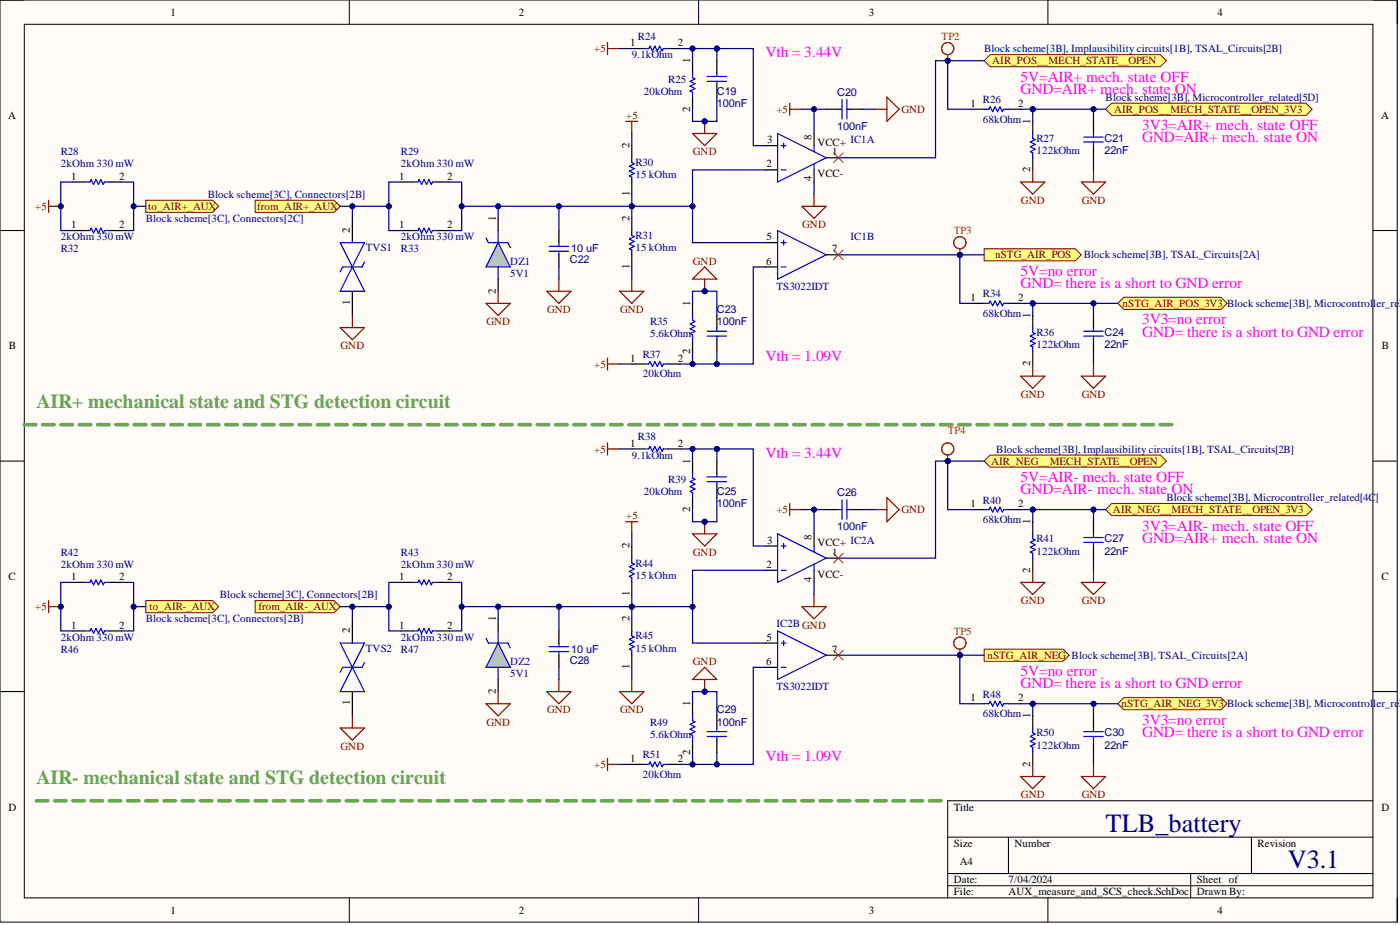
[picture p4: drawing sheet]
<svg xmlns="http://www.w3.org/2000/svg" width="292mm" height="193mm" viewBox="0 0 292 193" stroke-linecap="round" stroke-linejoin="round" font-family="sans-serif">
<defs><g id="words">
<g font-size="5.5" fill="#000080">
<text x="230.7" y="173.5">TLB_battery</text>
<text x="268.7" y="181.1">V3.1</text>
</g>
<g font-size="4.1" fill="#6aa84f">
<text x="7.6" y="85.1">AIR+ mechanical state and STG detection circuit</text>
<text x="7.6" y="163.6">AIR- mechanical state and STG detection circuit</text>
</g>
<g font-size="3.2" fill="#f0f">
<text x="159.7" y="12">Vth = 3.44V</text>
<text x="212.9" y="17">5V=AIR+ mech. state OFF</text>
<text x="212.9" y="19.6">GND=AIR+ mech. state ON</text>
<text x="238.3" y="27.2">3V3=AIR+ mech. state OFF</text>
<text x="238.3" y="29.7">GND=AIR+ mech. state ON</text>
<text x="212.9" y="57.5">5V=no error</text>
<text x="212.9" y="60.1">GND= there is a short to GND error</text>
<text x="238.3" y="70.2">GND= there is a short to GND error</text>
<text x="238.3" y="67.7">3V3=no error</text>
<text x="159.7" y="75.3">Vth = 1.09V</text>
<text x="159.7" y="95.5">Vth = 3.44V</text>
<text x="212.9" y="100.6">5V=AIR- mech. state OFF</text>
<text x="212.9" y="103.1">GND=AIR- mech. state ON</text>
<text x="238.3" y="110.7">3V3=AIR- mech. state OFF</text>
<text x="238.3" y="113.2">GND=AIR+ mech. state ON</text>
<text x="212.9" y="143.6">GND= there is a short to GND error</text>
<text x="212.9" y="141.1">5V=no error</text>
<text x="238.3" y="153.7">GND= there is a short to GND error</text>
<text x="238.3" y="151.2">3V3=no error</text>
<text x="159.7" y="158.8">Vth = 1.09V</text>
</g>
<g font-size="2.3">
<text x="35.6" y="3.3">1</text>
<text x="108.2" y="3.3">2</text>
<text x="181.3" y="3.3">3</text>
<text x="254" y="3.3">4</text>
<text x="131.5" y="9.6">1</text>
<text x="141.5" y="9.6">2</text>
<text x="144" y="13.2" transform="rotate(-90 144 13.2)">1</text>
<text x="144" y="23.3" transform="rotate(-90 144 23.3)">2</text>
<text x="202.5" y="22.3">1</text>
<text x="212.4" y="22.3">2</text>
<text x="1.7" y="24.8">A</text>
<text x="160" y="29.9">3</text>
<text x="169.3" y="29.1" transform="rotate(-90 169.3 29.1)">8</text>
<text x="215" y="25.8" transform="rotate(-90 215 25.8)">1</text>
<text x="288.1" y="24.8">A</text>
<text x="131.3" y="30.9" transform="rotate(-90 131.3 30.9)">2</text>
<text x="160" y="34.9">2</text>
<text x="170.5" y="30.4">VCC+ IC1A</text>
<text x="173.6" y="32.4">1</text>
<text x="215" y="35.9" transform="rotate(-90 215 35.9)">2</text>
<text x="14.9" y="37.5">1</text>
<text x="24.8" y="37.5">2</text>
<text x="83.3" y="37.5">1</text>
<text x="93.3" y="37.5">2</text>
<text x="131.3" y="40.8" transform="rotate(-90 131.3 40.8)">1</text>
<text x="169.3" y="37.8" transform="rotate(-90 169.3 37.8)">4</text>
<text x="170.5" y="37">VCC-</text>
<text x="14.9" y="47.6">1</text>
<text x="24.8" y="47.6">2</text>
<text x="83.3" y="47.6">1</text>
<text x="93.3" y="47.6">2</text>
<text x="103.4" y="46.1" transform="rotate(-90 103.4 46.1)">1</text>
<text x="131.3" y="46.1" transform="rotate(-90 131.3 46.1)">2</text>
<text x="73" y="48.6" transform="rotate(-90 73 48.6)">2</text>
<text x="160" y="50.1">5</text>
<text x="173.6" y="52.7">7</text>
<text x="131.3" y="56" transform="rotate(-90 131.3 56)">1</text>
<text x="159.9" y="55.2">6</text>
<text x="73" y="63.6" transform="rotate(-90 73 63.6)">1</text>
<text x="103.4" y="61.3" transform="rotate(-90 103.4 61.3)">2</text>
<text x="144" y="63.8" transform="rotate(-90 144 63.8)">1</text>
<text x="202.5" y="62.8">1</text>
<text x="212.4" y="62.8">2</text>
<text x="215" y="66.3" transform="rotate(-90 215 66.3)">1</text>
<text x="1.9" y="72.9">B</text>
<text x="131.5" y="75.4">1</text>
<text x="141.5" y="75.4">2</text>
<text x="144" y="73.9" transform="rotate(-90 144 73.9)">2</text>
<text x="215" y="76.4" transform="rotate(-90 215 76.4)">2</text>
<text x="288.3" y="72.9">B</text>
<text x="131.5" y="93.2">1</text>
<text x="141.5" y="93.2">2</text>
<text x="144" y="96.7" transform="rotate(-90 144 96.7)">1</text>
<text x="144" y="106.8" transform="rotate(-90 144 106.8)">2</text>
<text x="202.5" y="105.8">1</text>
<text x="212.4" y="105.8">2</text>
<text x="160" y="113.4">3</text>
<text x="169.3" y="112.6" transform="rotate(-90 169.3 112.6)">8</text>
<text x="170.5" y="113.9">VCC+ IC2A</text>
<text x="215" y="109.3" transform="rotate(-90 215 109.3)">1</text>
<text x="131.3" y="114.4" transform="rotate(-90 131.3 114.4)">2</text>
<text x="160" y="118.5">2</text>
<text x="173.6" y="115.9">1</text>
<text x="215" y="119.5" transform="rotate(-90 215 119.5)">2</text>
<text x="1.8" y="121">C</text>
<text x="14.9" y="121">1</text>
<text x="24.8" y="121">2</text>
<text x="83.3" y="121">1</text>
<text x="93.3" y="121">2</text>
<text x="131.3" y="124.4" transform="rotate(-90 131.3 124.4)">1</text>
<text x="169.3" y="121.3" transform="rotate(-90 169.3 121.3)">4</text>
<text x="170.5" y="120.5">VCC-</text>
<text x="288.2" y="121">C</text>
<text x="14.9" y="131.1">1</text>
<text x="24.8" y="131.1">2</text>
<text x="83.3" y="131.1">1</text>
<text x="93.3" y="131.1">2</text>
<text x="103.4" y="129.6" transform="rotate(-90 103.4 129.6)">1</text>
<text x="131.3" y="129.6" transform="rotate(-90 131.3 129.6)">2</text>
<text x="73" y="132.1" transform="rotate(-90 73 132.1)">2</text>
<text x="160" y="133.6">5</text>
<text x="173.6" y="136.2">7</text>
<text x="131.3" y="139.6" transform="rotate(-90 131.3 139.6)">1</text>
<text x="159.9" y="138.7">6</text>
<text x="73" y="147.1" transform="rotate(-90 73 147.1)">1</text>
<text x="103.4" y="144.8" transform="rotate(-90 103.4 144.8)">2</text>
<text x="144" y="147.3" transform="rotate(-90 144 147.3)">1</text>
<text x="202.5" y="146.3">1</text>
<text x="212.4" y="146.3">2</text>
<text x="215" y="149.8" transform="rotate(-90 215 149.8)">1</text>
<text x="131.5" y="159">1</text>
<text x="141.5" y="159">2</text>
<text x="144" y="157.4" transform="rotate(-90 144 157.4)">2</text>
<text x="215" y="160" transform="rotate(-90 215 160)">2</text>
<text x="1.8" y="169.1">D</text>
<text x="199" y="169.1">Title</text>
<text x="288.2" y="169.1">D</text>
<text x="199" y="176.7">Size</text>
<text x="211.7" y="176.7">Number</text>
<text x="262.4" y="176.7">Revision</text>
<text x="199" y="184.3">Date:</text>
<text x="200.3" y="180.5">A4</text>
<text x="210.4" y="184.3">7/04/2024</text>
<text x="249.7" y="184.3">Sheet of</text>
<text x="35.6" y="190.6">1</text>
<text x="108.2" y="190.6">2</text>
<text x="181.3" y="190.6">3</text>
<text x="199" y="186.8">File:</text>
<text x="210.4" y="186.8">AUX_measure_and_SCS_check.SchDoc</text>
<text x="249.7" y="186.8">Drawn By:</text>
<text x="254" y="190.6">4</text>
</g>
<g font-size="2.3" fill="#800000">
<text x="124" y="10.9">+5</text>
<text x="207" y="13.4">AIR_POS__MECH_STATE__OPEN</text>
<text x="162" y="23.5">+5</text>
<text x="188.1" y="23.5">GND</text>
<text x="232.5" y="23.5">AIR_POS__MECH_STATE__OPEN_3V3</text>
<text x="130.6" y="24.8">+5</text>
<text x="144.6" y="32.4">GND</text>
<text x="7.4" y="43.8">+5</text>
<text x="30.9" y="43.8">to_AIR+_AUX</text>
<text x="53.7" y="43.8">from_AIR+_AUX</text>
<text x="167.4" y="47.6">GND</text>
<text x="213" y="42.5">GND</text>
<text x="225.7" y="42.5">GND</text>
<text x="207.6" y="53.9">nSTG_AIR_POS</text>
<text x="144.6" y="55.2">GND</text>
<text x="114.2" y="65.3">GND</text>
<text x="129.4" y="65.3">GND</text>
<text x="234.2" y="64">nSTG_AIR_POS_3V3 Block scheme[3B], Microcontrol</text>
<text x="101.5" y="67.8">GND</text>
<text x="71.1" y="72.9">GND</text>
<text x="124" y="76.7">+5</text>
<text x="213" y="83">GND</text>
<text x="225.7" y="83">GND</text>
<text x="124" y="94.4">+5</text>
<text x="206.8" y="96.9">AIR_NEG__MECH_STATE__OPEN</text>
<text x="162" y="107.1">+5</text>
<text x="188.1" y="107.1">GND</text>
<text x="232.2" y="107.1">AIR_NEG__MECH_STATE__OPEN_3V3</text>
<text x="130.6" y="108.3">+5</text>
<text x="144.6" y="115.9">GND</text>
<text x="7.4" y="127.3">+5</text>
<text x="31.2" y="127.3">to_AIR-_AUX</text>
<text x="53.9" y="127.3">from_AIR-_AUX</text>
<text x="213" y="126.1">GND</text>
<text x="225.7" y="126.1">GND</text>
<text x="206" y="137.4">nSTG_AIR_NEG Block scheme[3B], TSAL_Circuits[2A]</text>
<text x="144.6" y="138.7">GND</text>
<text x="114.2" y="148.8">GND</text>
<text x="129.4" y="148.8">GND</text>
<text x="234" y="147.6">nSTG_AIR_NEG_3V3 Block scheme[3B], Microcontrol</text>
<text x="101.5" y="151.4">GND</text>
<text x="71.1" y="156.4">GND</text>
<text x="124" y="160.2">+5</text>
<text x="213" y="166.6">GND</text>
<text x="225.7" y="166.6">GND</text>
</g>
<g font-size="2.3" fill="#000080">
<text x="133.1" y="8.4">R24</text>
<text x="205.3" y="10.9">Block scheme[3B], Implausibility circuits[1B], TSAL_Circuits[2B]</text>
<text x="131.8" y="12.2">9.1kOhm</text>
<text x="139.4" y="17.2">R25</text>
<text x="134.4" y="19.7">20kOhm</text>
<text x="149.6" y="19.7">C19</text>
<text x="149.6" y="22.3">100nF</text>
<text x="174.7" y="20">C20</text>
<text x="205.1" y="21.5">R26</text>
<text x="230.7" y="21">Block scheme[3B], Microcontroller_related[5D]</text>
<text x="174.7" y="27.1">100nF</text>
<text x="205.1" y="25.6">68kOhm</text>
<text x="216.2" y="29.6">R27</text>
<text x="230.4" y="29.6">C21</text>
<text x="12.7" y="32.4">R28</text>
<text x="12.7" y="34.9">2kOhm 330 mW</text>
<text x="83.7" y="32.4">R29</text>
<text x="83.7" y="34.9">2kOhm 330 mW</text>
<text x="132.6" y="34.7">R30</text>
<text x="216.2" y="32.2">122kOhm</text>
<text x="230.4" y="32.2">22nF</text>
<text x="43.3" y="41.3">Block scheme[3C], Connectors[2B]</text>
<text x="132.6" y="37.2">15 kOhm</text>
<text x="30.4" y="46.3">Block scheme[3C], Connectors[2C]</text>
<text x="12.7" y="52.7">R32</text>
<text x="12.7" y="50.1">2kOhm 330 mW</text>
<text x="76.3" y="52.4">TVS1</text>
<text x="83.7" y="52.7">R33</text>
<text x="83.7" y="50.1">2kOhm 330 mW</text>
<text x="119.1" y="52.7">10 uF</text>
<text x="132.6" y="49.9">R31</text>
<text x="132.6" y="52.4">15 kOhm</text>
<text x="177.4" y="50.1">IC1B</text>
<text x="226.1" y="53.9">Block scheme[3B], TSAL_Circuits[2A]</text>
<text x="106.5" y="55.2">DZ1</text>
<text x="106.5" y="57.7">5V1</text>
<text x="118.9" y="54.9">C22</text>
<text x="149.6" y="65.3">C23</text>
<text x="162" y="60.5">TS3022IDT</text>
<text x="205.1" y="62">R34</text>
<text x="286.5" y="64">ler_rela</text>
<text x="135.6" y="67.8">R35</text>
<text x="135.6" y="70.4">5.6kOhm</text>
<text x="149.6" y="67.8">100nF</text>
<text x="205.1" y="66.1">68kOhm</text>
<text x="216.2" y="70.1">R36</text>
<text x="230.4" y="70.1">C24</text>
<text x="134.1" y="74.7">R37</text>
<text x="216.2" y="72.6">122kOhm</text>
<text x="230.4" y="72.6">22nF</text>
<text x="134.1" y="78.7">20kOhm</text>
<text x="131.8" y="95.7">9.1kOhm</text>
<text x="133.1" y="91.9">R38</text>
<text x="207.9" y="94.4">Block scheme[3B], Implausibility circuits[1B], TSAL_Circuits[2B]</text>
<text x="139.4" y="100.7">R39</text>
<text x="134.4" y="103.3">20kOhm</text>
<text x="149.6" y="103.3">C25</text>
<text x="149.6" y="105.8">100nF</text>
<text x="174.7" y="103.5">C26</text>
<text x="205.1" y="105">R40</text>
<text x="243.4" y="104.5">Block scheme[3B], Microcontroller_related[4C</text>
<text x="286.9" y="104.5">]</text>
<text x="174.7" y="110.6">100nF</text>
<text x="205.1" y="109.1">68kOhm</text>
<text x="216.2" y="113.1">R41</text>
<text x="230.4" y="113.1">C27</text>
<text x="12.7" y="115.9">R42</text>
<text x="12.7" y="118.5">2kOhm 330 mW</text>
<text x="83.7" y="115.9">R43</text>
<text x="83.7" y="118.5">2kOhm 330 mW</text>
<text x="132.6" y="118.2">R44</text>
<text x="216.2" y="115.7">122kOhm</text>
<text x="230.4" y="115.7">22nF</text>
<text x="45.9" y="124.8">Block scheme[3C], Connectors[2B]</text>
<text x="132.6" y="120.7">15 kOhm</text>
<text x="30.4" y="129.9">Block scheme[3C], Connectors[2B]</text>
<text x="162" y="130.9">IC2B GND</text>
<text x="12.7" y="136.2">R46</text>
<text x="12.7" y="133.6">2kOhm 330 mW</text>
<text x="76.3" y="135.9">TVS2</text>
<text x="83.7" y="136.2">R47</text>
<text x="83.7" y="133.6">2kOhm 330 mW</text>
<text x="119.1" y="136.2">10 uF</text>
<text x="132.6" y="133.4">R45</text>
<text x="132.6" y="135.9">15 kOhm</text>
<text x="106.5" y="138.7">DZ2</text>
<text x="106.5" y="141.2">5V1</text>
<text x="118.9" y="138.5">C28</text>
<text x="149.6" y="148.8">C29</text>
<text x="162" y="144">TS3022IDT</text>
<text x="205.1" y="145.5">R48</text>
<text x="205.1" y="149.6">68kOhm</text>
<text x="286.5" y="147.6">ler_rela</text>
<text x="135.6" y="151.4">R49</text>
<text x="135.6" y="153.9">5.6kOhm</text>
<text x="149.6" y="151.4">100nF</text>
<text x="216.2" y="153.6">R50</text>
<text x="230.4" y="153.6">C30</text>
<text x="134.1" y="158.2">R51</text>
<text x="216.2" y="156.2">122kOhm</text>
<text x="230.4" y="156.2">22nF</text>
<text x="134.1" y="162.2">20kOhm</text>
</g>
<g font-size="2.3" fill="#f00">
<text x="196.5" y="8.4">TP2</text>
<text x="199" y="48.9">TP3</text>
<text x="197.7" y="90.6">TP4</text>
<text x="199" y="132.4">TP5</text>
</g>
</g></defs>
<path d="M0 0h291.5v192.4h-291.5z" fill-rule="evenodd" fill="#fffcf8"/>
<path d="M0 0h291.5v192.4h-291.5z" fill="none" stroke="#000" stroke-width=".21"/>
<path d="M5.1 5.1h281.4v182.2h-281.4z" fill-rule="evenodd" fill="#fffcf8"/>
<g fill="none" stroke="#000" stroke-width=".21">
<path d="M0 0h5.1M5.1 5.1h281.4v182.2h-281.4zM72.9 0v5.1M145.8 0v5.1M218.6 0v5.1M286.5 0h5v5.1M0 48.1h5.1M286.5 48.1h5M0 96.2h5.1M286.5 96.2h5M0 144.3h5.1M286.5 144.3h5"/>
<path d="M197.7 174.7h88.8M210.4 174.7v7.5M261.1 174.7v7.5M286.5 167.1h-88.8v20.2M72.9 187.3v5.1M145.8 187.3v5.1M197.7 182.2h88.8M197.7 184.8h88.8M218.6 187.3v5.1M248.4 182.2v5.1M291.5 187.3v5.1"/>
</g>
<g fill="none" stroke="#000" stroke-width=".25">
<path d="M15.2 38h2.5M22.8 38h2.5M83.7 38h2.5M91.3 38h2.5M131.8 30.4v2.5M131.8 38v2.5M159.7 35.4h2.5M159.7 30.4h2.5M169.8 27.8v2.6M169.8 35.4v2.6M172.4 32.9h2.5M15.2 48.1h2.5"/>
<path d="M22.8 48.1h2.5M73.5 45.6v5M83.7 48.1h2.5M91.3 48.1h2.5M116.6 48.1v2.5M116.6 53.2v2.5M131.8 45.6v2.5M131.8 53.2v2.5M159.7 55.7h2.5M159.7 50.6h2.5M172.4 53.2h2.5M73.5 60.8v5"/>
</g>
<g fill="none" stroke="#00f" stroke-width=".25">
<path d="M17.7 38h1.1l.2-.5 .5 1 .5-1 .5 1 .5-1 .5 1 .3-.5h1M86.2 38h1l.3-.5 .5 1 .5-1 .5 1 .5-1 .5 1 .2-.5h1.1M131.8 32.9v1l.5 .3-1 .5 1 .5-1 .5 1 .5-1 .5 .5 .3v1M162.2 27.8l10.2 5.1-10.2 5.1zM163 30.4h1M163 35.4h1M163.5 29.9v1M169.8 30.4v1.2M169.8 34.2v1.2M17.7 48.1h1.1l.2-.5 .5 1 .5-1 .5 1 .5-1 .5 1 .3-.5h1M71 50.6l5 10.2h-5l5-10.2zM76 54.7l-.5 1h-4l-.5 1"/>
<path d="M86.2 48.1h1l.3-.5 .5 1 .5-1 .5 1 .5-1 .5 1 .2-.5h1.1M114.6 51.4h4M114.6 52.4h4M116.6 50.6v.8M116.6 52.4v.8M131.8 48.1v1l.5 .3-1 .5 1 .5-1 .5 1 .5-1 .5 .5 .2v1.1M162.2 48.1l10.2 5.1-10.2 5zM163 50.6h1M163 55.7h1M163.5 50.1v1"/>
</g>
<path d="M10.1 41.8v2.5M10.1 43h2.6M116.6 58.2v2.6M71 68.3h5l-2.5 2.6zM73.5 65.8v2.5M101.4 63.3h5.1l-2.6 2.5zM103.9 60.8v2.5M114.1 60.8h5l-2.5 2.5z" fill="none" stroke="#800000" stroke-width=".25"/>
<circle cx="12.7" cy="43" r=".51" fill="#000080"/>
<circle cx="12.7" cy="43" r=".51" fill="none" stroke="#000080" stroke-width=".21"/>
<path d="M130.6 25.3h2.5M131.8 25.3v2.5M144.5 27.8h5.1l-2.6 2.6zM147 25.3v2.5M164.8 21.5v2.6M164.8 22.8h2.5M182.5 22.8h2.6M185.1 20.3l2.5 2.5-2.5 2.5zM131.8 58.2v2.6M167.3 43h5.1l-2.6 2.6zM169.8 40.5v2.5M129.3 60.8h5.1l-2.6 2.5z" fill="none" stroke="#800000" stroke-width=".25"/>
<path d="M131.8 10.1h2.6M139.4 10.1h2.6M144.5 12.7v2.5M144.5 20.3v2.5M172.4 22.8h2.5M177.4 22.8h2.6M131.8 75.9h2.6M139.4 75.9h2.6M144.5 63.3v2.5M144.5 70.9v2.5" fill="none" stroke="#000" stroke-width=".25"/>
<path d="M134.4 10.1h1l.2-.5 .5 1 .5-1 .5 1 .5-1 .6 1 .2-.5h1M144.5 15.2v1l.5 .3-1 .5 1 .5-1 .5 1 .5-1 .5 .5 .2v1.1M174.9 22.8h.8M175.7 20.8v4M176.7 20.8v4M176.7 22.8h.7M134.4 75.9h1l.2-.5 .5 1 .5-1 .5 1 .5-1 .6 1 .2-.5h1M144.5 65.8v1l.5 .3-1 .5 1 .5-1 .5 1 .5-1 .5 .5 .3v1" fill="none" stroke="#00f" stroke-width=".25"/>
<circle cx="147" cy="25.3" r=".51" fill="#000080"/>
<circle cx="147" cy="25.3" r=".51" fill="none" stroke="#000080" stroke-width=".21"/>
<path d="M126.7 8.9v2.5M126.7 10.1h2.6M144.5 58.2l2.5-2.5 2.6 2.5zM147 58.2v2.6" fill="none" stroke="#800000" stroke-width=".25"/>
<path d="M149.6 12.7v2.5M149.6 17.7v2.6" fill="none" stroke="#000" stroke-width=".25"/>
<path d="M147.5 17h4.1M147.5 16h4.1M149.6 15.2v.8M149.6 17v.7" fill="none" stroke="#00f" stroke-width=".25"/>
<circle cx="147" cy="60.8" r=".51" fill="#000080"/>
<circle cx="147" cy="60.8" r=".51" fill="none" stroke="#000080" stroke-width=".21"/>
<path d="M126.7 74.7v2.5M126.7 75.9h2.6" fill="none" stroke="#800000" stroke-width=".25"/>
<path d="M149.6 65.8v2.5M149.6 70.9v2.5" fill="none" stroke="#000" stroke-width=".25"/>
<path d="M147.5 69.1h4.1M147.5 70.1h4.1M149.6 68.3v.8M149.6 70.1v.8" fill="none" stroke="#00f" stroke-width=".25"/>
<path d="M205.3 12.7l1.3-1.3h35.5l1.3 1.3-1.3 1.2h-35.5z" fill-rule="evenodd" fill="#ffff80"/>
<path d="M205.3 12.7l1.3-1.3h35.5l1.3 1.3-1.3 1.2h-35.5z" fill="none" stroke="#800000" stroke-width=".21"/>
<path d="M205.3 51.9h19l1.3 1.3-1.3 1.2h-19z" fill-rule="evenodd" fill="#ffff80"/>
<path d="M205.3 51.9h19l1.3 1.3-1.3 1.2h-19z" fill="none" stroke="#800000" stroke-width=".21"/>
<path d="M30.4 41.8h14l1.2 1.2-1.2 1.3h-14z" fill-rule="evenodd" fill="#ffff80"/>
<path d="M30.4 41.8h14l1.2 1.2-1.2 1.3h-14z" fill="none" stroke="#800000" stroke-width=".21"/>
<path d="M53.2 41.8h16.5l1.3 1.2-1.3 1.3h-16.5z" fill-rule="evenodd" fill="#ffff80"/>
<path d="M53.2 41.8h16.5l1.3 1.2-1.3 1.3h-16.5z" fill="none" stroke="#800000" stroke-width=".21"/>
<g fill="none" stroke="#000" stroke-width=".25">
<path d="M131.8 113.9v2.5M159.7 119h2.5M159.7 113.9h2.5M169.8 111.4v2.5M169.8 119v2.5M172.4 116.4h2.5M15.2 121.5h2.5M15.2 131.6h2.5M22.8 121.5h2.5M22.8 131.6h2.5M73.5 129.1v5.1M83.7 121.5h2.5"/>
<path d="M83.7 131.6h2.5M91.3 121.5h2.5M91.3 131.6h2.5M116.6 131.6v2.6M116.6 136.7v2.5M131.8 121.5v2.5M131.8 129.1v2.5M131.8 136.7v2.5M159.7 139.2h2.5M159.7 134.2h2.5M172.4 136.7h2.5M73.5 144.3v5"/>
</g>
<g fill="none" stroke="#00f" stroke-width=".25">
<path d="M131.8 116.4v1l.5 .3-1 .5 1 .5-1 .5 1 .5-1 .5 .5 .3v1M162.2 111.4l10.2 5-10.2 5.1zM163 113.9h1M163 119h1M163.5 113.4v1M169.8 113.9v1.3M169.8 117.7v1.3M17.7 121.5h1.1l.2-.5 .5 1 .5-1 .5 1 .5-1 .5 1 .3-.5h1M17.7 131.6h1.1l.2-.5 .5 1 .5-1 .5 1 .5-1 .5 1 .3-.5h1M71 134.2l5 10.1h-5l5-10.1zM76 138.2l-.5 1h-4l-.5 1M86.2 121.5h1l.3-.5 .5 1 .5-1 .5 1 .5-1 .5 1 .2-.5h1.1"/>
<path d="M86.2 131.6h1l.3-.5 .5 1 .5-1 .5 1 .5-1 .5 1 .2-.5h1.1M114.6 134.9h4M114.6 135.9h4M116.6 134.2v.7M116.6 135.9v.8M131.8 131.6v1l.5 .3-1 .5 1 .5-1 .5 1 .5-1 .5 .5 .3v1M162.2 131.6l10.2 5.1-10.2 5zM163 134.2h1M163 139.2h1M163.5 133.6v1.1"/>
</g>
<path d="M10.1 125.3v2.5M10.1 126.6h2.6M71 151.9h5l-2.5 2.5zM73.5 149.3v2.6M101.4 146.8h5.1l-2.6 2.5zM103.9 144.3v2.5M114.1 144.3h5l-2.5 2.5zM116.6 141.7v2.6" fill="none" stroke="#800000" stroke-width=".25"/>
<circle cx="12.7" cy="126.6" r=".51" fill="#000080"/>
<circle cx="12.7" cy="126.6" r=".51" fill="none" stroke="#000080" stroke-width=".21"/>
<path d="M130.6 108.8h2.5M131.8 108.8v2.6M144.5 111.4h5.1l-2.6 2.5zM147 108.8v2.6M164.8 105v2.6M164.8 106.3h2.5M182.5 106.3h2.6M185.1 103.8l2.5 2.5-2.5 2.5zM167.3 126.6h5.1l-2.6 2.5zM169.8 124v2.6M129.3 144.3h5.1l-2.6 2.5zM131.8 141.7v2.6" fill="none" stroke="#800000" stroke-width=".25"/>
<path d="M131.8 93.7h2.6M139.4 93.7h2.6M144.5 96.2v2.5M144.5 103.8v2.5M172.4 106.3h2.5M177.4 106.3h2.6M131.8 159.5h2.6M139.4 159.5h2.6M144.5 146.8v2.5M144.5 154.4v2.5" fill="none" stroke="#000" stroke-width=".25"/>
<path d="M134.4 93.7h1l.2-.5 .5 1 .5-1 .5 1 .5-1 .6 1 .2-.5h1M144.5 98.7v1l.5 .3-1 .5 1 .5-1 .5 1 .5-1 .5 .5 .3v1M174.9 106.3h.8M175.7 104.3v4M176.7 104.3v4M176.7 106.3h.7M134.4 159.5h1l.2-.5 .5 1 .5-1 .5 1 .5-1 .6 1 .2-.5h1M144.5 149.3v1.1l.5 .2-1 .5 1 .5-1 .5 1 .5-1 .5 .5 .3v1" fill="none" stroke="#00f" stroke-width=".25"/>
<circle cx="147" cy="108.8" r=".51" fill="#000080"/>
<circle cx="147" cy="108.8" r=".51" fill="none" stroke="#000080" stroke-width=".21"/>
<path d="M126.7 92.4v2.5M126.7 93.7h2.6M144.5 141.7l2.5-2.5 2.6 2.5zM147 141.7v2.6" fill="none" stroke="#800000" stroke-width=".25"/>
<path d="M149.6 96.2v2.5M149.6 101.3v2.5" fill="none" stroke="#000" stroke-width=".25"/>
<path d="M147.5 99.5h4.1M149.6 98.7v.8M147.5 100.5h4.1M149.6 100.5v.8" fill="none" stroke="#00f" stroke-width=".25"/>
<circle cx="147" cy="144.3" r=".51" fill="#000080"/>
<circle cx="147" cy="144.3" r=".51" fill="none" stroke="#000080" stroke-width=".21"/>
<path d="M126.7 158.2v2.5M126.7 159.5h2.6" fill="none" stroke="#800000" stroke-width=".25"/>
<path d="M149.6 149.3v2.6M149.6 154.4v2.5" fill="none" stroke="#000" stroke-width=".25"/>
<path d="M147.5 152.6h4.1M147.5 153.6h4.1M149.6 151.9v.7M149.6 153.6v.8" fill="none" stroke="#00f" stroke-width=".25"/>
<path d="M205.3 96.2l1.3-1.3h35.5l1.3 1.3-1.3 1.3h-35.5z" fill-rule="evenodd" fill="#ffff80"/>
<path d="M205.3 96.2l1.3-1.3h35.5l1.3 1.3-1.3 1.3h-35.5z" fill="none" stroke="#800000" stroke-width=".21"/>
<path d="M205.3 135.4h16.5l1.3 1.3-1.3 1.3h-16.5z" fill-rule="evenodd" fill="#ffff80"/>
<path d="M205.3 135.4h16.5l1.3 1.3-1.3 1.3h-16.5z" fill="none" stroke="#800000" stroke-width=".21"/>
<path d="M30.4 125.3h14l1.2 1.3-1.2 1.2h-14z" fill-rule="evenodd" fill="#ffff80"/>
<path d="M30.4 125.3h14l1.2 1.3-1.2 1.2h-14z" fill="none" stroke="#800000" stroke-width=".21"/>
<path d="M53.2 125.3h16.5l1.3 1.3-1.3 1.2h-16.5z" fill-rule="evenodd" fill="#ffff80"/>
<path d="M53.2 125.3h16.5l1.3 1.3-1.3 1.2h-16.5z" fill="none" stroke="#800000" stroke-width=".21"/>
<g fill="none" stroke="#6aa84f" stroke-width=".76">
<path d="M5.1 88.6h2.4M8.9 88.6h2.4M12.7 88.6h2.4M16.5 88.6h2.4M20.4 88.6h2.4M24.2 88.6h2.4M28 88.6h2.4M31.8 88.6h2.4M35.7 88.6h2.3M39.5 88.6h2.4M43.3 88.6h2.4M47.1 88.6h2.4"/>
<path d="M50.9 88.6h2.4M54.8 88.6h2.4M58.6 88.6h2.4M62.4 88.6h2.4M66.2 88.6h2.4M70.1 88.6h2.3M73.9 88.6h2.4M77.7 88.6h2.4M81.5 88.6h2.4M85.3 88.6h2.4M89.2 88.6h2.4M93 88.6h2.4"/>
<path d="M96.8 88.6h2.4M100.6 88.6h2.4M104.5 88.6h2.3M108.3 88.6h2.4M112.1 88.6h2.4M115.9 88.6h2.4M119.8 88.6h2.3M123.6 88.6h2.4M127.4 88.6h2.4M131.2 88.6h2.4M135 88.6h2.4M138.9 88.6h2.4"/>
<path d="M142.7 88.6h2.4M146.5 88.6h2.4M150.3 88.6h2.4M154.2 88.6h2.3M158 88.6h2.4M161.8 88.6h2.4M165.6 88.6h2.4M169.4 88.6h2.4M173.3 88.6h2.4M177.1 88.6h2.4M180.9 88.6h2.4M184.7 88.6h2.4"/>
<path d="M188.6 88.6h2.3M192.4 88.6h2.4M196.2 88.6h2.4M200 88.6h2.4M203.9 88.6h2.3M207.7 88.6h2.4M211.5 88.6h2.4M215.3 88.6h2.4M219.1 88.6h2.4M223 88.6h2.3M226.8 88.6h2.4M230.6 88.6h2.4"/>
<path d="M234.4 88.6h2.4M238.3 88.6h2.3M242.1 88.6h2.4M7.6 167.1h2.4M11.4 167.1h2.4M15.2 167.1h2.4M19 167.1h2.4M22.8 167.1h2.4M26.6 167.1h2.4M30.4 167.1h2.4M34.2 167.1h2.4M38 167.1h2.4"/>
<path d="M41.8 167.1h2.4M45.6 167.1h2.4M49.4 167.1h2.4M53.2 167.1h2.4M57 167.1h2.4M60.8 167.1h2.4M64.6 167.1h2.4M68.4 167.1h2.4M72.2 167.1h2.4M76 167.1h2.4M79.9 167.1h2.3M83.7 167.1h2.3"/>
<path d="M87.5 167.1h2.3M91.3 167.1h2.3M95.1 167.1h2.3M98.9 167.1h2.3M102.7 167.1h2.3M106.5 167.1h2.3M110.3 167.1h2.3M114.1 167.1h2.4M117.9 167.1h2.4M121.7 167.1h2.4M125.5 167.1h2.4M129.3 167.1h2.4"/>
<path d="M133.1 167.1h2.4M136.9 167.1h2.4M140.7 167.1h2.4M144.5 167.1h2.4M148.3 167.1h2.4M152.1 167.1h2.4M155.9 167.1h2.4M159.7 167.1h2.4M163.5 167.1h2.4M167.3 167.1h2.4M171.1 167.1h2.4M174.9 167.1h2.4"/>
<path d="M178.7 167.1h2.4M182.5 167.1h2.4M186.3 167.1h2.4M190.1 167.1h2.4M193.9 167.1h2.4"/>
</g>
<circle cx="200.3" cy="53.2" r=".51" fill="#000080"/>
<circle cx="200.3" cy="53.2" r=".51" fill="none" stroke="#000080" stroke-width=".21"/>
<path d="M200.3 51.9v1.3" fill="none" stroke="#f00" stroke-width=".25"/>
<circle cx="200.3" cy="53.2" r=".51" fill="#000080"/>
<circle cx="200.3" cy="53.2" r=".51" fill="none" stroke="#000080" stroke-width=".21"/>
<circle cx="200.3" cy="50.6" r="1.27" fill="none" stroke="#f00" stroke-width=".25"/>
<circle cx="197.7" cy="12.7" r=".51" fill="#000080"/>
<circle cx="197.7" cy="12.7" r=".51" fill="none" stroke="#000080" stroke-width=".21"/>
<path d="M197.7 11.4v1.3" fill="none" stroke="#f00" stroke-width=".25"/>
<circle cx="197.7" cy="12.7" r=".51" fill="#000080"/>
<circle cx="197.7" cy="12.7" r=".51" fill="none" stroke="#000080" stroke-width=".21"/>
<circle cx="197.7" cy="10.1" r="1.27" fill="none" stroke="#f00" stroke-width=".25"/>
<circle cx="197.7" cy="96.2" r=".51" fill="#000080"/>
<circle cx="197.7" cy="96.2" r=".51" fill="none" stroke="#000080" stroke-width=".21"/>
<path d="M197.7 94.9v1.3" fill="none" stroke="#f00" stroke-width=".25"/>
<circle cx="197.7" cy="96.2" r=".51" fill="#000080"/>
<circle cx="197.7" cy="96.2" r=".51" fill="none" stroke="#000080" stroke-width=".21"/>
<circle cx="197.7" cy="93.7" r="1.27" fill="none" stroke="#f00" stroke-width=".25"/>
<circle cx="200.3" cy="136.7" r=".51" fill="#000080"/>
<circle cx="200.3" cy="136.7" r=".51" fill="none" stroke="#000080" stroke-width=".21"/>
<path d="M200.3 135.4v1.3" fill="none" stroke="#f00" stroke-width=".25"/>
<circle cx="200.3" cy="136.7" r=".51" fill="#000080"/>
<circle cx="200.3" cy="136.7" r=".51" fill="none" stroke="#000080" stroke-width=".21"/>
<circle cx="200.3" cy="134.2" r="1.27" fill="none" stroke="#f00" stroke-width=".25"/>
<path d="M202.8 22.8h2.5M210.4 22.8h2.5M215.5 25.3v2.5M215.5 32.9v2.5M228.1 25.3v2.5M228.1 30.4v2.5M202.8 63.3h2.5M210.4 63.3h2.5M215.5 65.8v2.5M215.5 73.4v2.5M228.1 65.8v2.5M228.1 70.9v2.5" fill="none" stroke="#000" stroke-width=".25"/>
<path d="M205.3 22.8h1l.3-.5 .5 1 .5-1 .5 1 .5-1 .5 1 .3-.5h1M215.5 27.8v1.1l.5 .2-1 .5 1 .5-1 .5 1 .5-1 .5 .5 .3v1M226.1 28.6h4.1M226.1 29.6h4.1M228.1 27.8v.8M228.1 29.6v.8M205.3 63.3h1l.3-.5 .5 1 .5-1 .5 1 .5-1 .5 1 .3-.5h1M215.5 68.3v1.1l.5 .2-1 .5 1 .5-1 .5 1 .5-1 .5 .5 .3v1M226.1 69.1h4.1M226.1 70.1h4.1M228.1 68.3v.8M228.1 70.1v.8" fill="none" stroke="#00f" stroke-width=".25"/>
<path d="M212.9 38h5.1l-2.5 2.5zM215.5 35.4v2.6M225.6 38h5.1l-2.6 2.5zM228.1 35.4v2.6M212.9 78.5h5.1l-2.5 2.5zM215.5 75.9v2.6M225.6 78.5h5.1l-2.6 2.5zM228.1 75.9v2.6" fill="none" stroke="#800000" stroke-width=".25"/>
<path d="M230.7 22.8l1.2-1.3h40.6l1.3 1.3-1.3 1.3h-40.6z" fill-rule="evenodd" fill="#ffff80"/>
<path d="M230.7 22.8l1.2-1.3h40.6l1.3 1.3-1.3 1.3h-40.6z" fill="none" stroke="#800000" stroke-width=".21"/>
<path d="M233.2 63.3l1.3-1.3h20.3l1.2 1.3-1.2 1.2h-20.3z" fill-rule="evenodd" fill="#ffff80"/>
<path d="M233.2 63.3l1.3-1.3h20.3l1.2 1.3-1.2 1.2h-20.3z" fill="none" stroke="#800000" stroke-width=".21"/>
<path d="M202.8 106.3h2.5M210.4 106.3h2.5M215.5 108.8v2.6M215.5 116.4v2.6M228.1 108.8v2.6M228.1 113.9v2.5" fill="none" stroke="#000" stroke-width=".25"/>
<path d="M205.3 106.3h1l.3-.5 .5 1 .5-1 .5 1 .5-1 .5 1 .3-.5h1M215.5 111.4v1l.5 .2-1 .5 1 .6-1 .5 1 .5-1 .5 .5 .2v1M226.1 112.1h4.1M226.1 113.1h4.1M228.1 111.4v.7M228.1 113.1v.8" fill="none" stroke="#00f" stroke-width=".25"/>
<path d="M215.5 119v2.5M228.1 119v2.5M212.9 121.5h5.1l-2.5 2.5zM225.6 121.5h5.1l-2.6 2.5z" fill="none" stroke="#800000" stroke-width=".25"/>
<path d="M230.7 106.3l1.2-1.3h40.6l1.3 1.3-1.3 1.3h-40.6z" fill-rule="evenodd" fill="#ffff80"/>
<path d="M230.7 106.3l1.2-1.3h40.6l1.3 1.3-1.3 1.3h-40.6z" fill="none" stroke="#800000" stroke-width=".21"/>
<path d="M202.8 146.8h2.5M210.4 146.8h2.5M215.5 149.3v2.6M215.5 156.9v2.6M228.1 149.3v2.6M228.1 154.4v2.5" fill="none" stroke="#000" stroke-width=".25"/>
<path d="M205.3 146.8h1l.3-.5 .5 1 .5-1 .5 1 .5-1 .5 1 .3-.5h1M215.5 151.9v1l.5 .2-1 .5 1 .6-1 .5 1 .5-1 .5 .5 .2v1M226.1 152.6h4.1M226.1 153.6h4.1M228.1 151.9v.7M228.1 153.6v.8" fill="none" stroke="#00f" stroke-width=".25"/>
<path d="M215.5 159.5v2.5M228.1 159.5v2.5M212.9 162h5.1l-2.5 2.5zM225.6 162h5.1l-2.6 2.5z" fill="none" stroke="#800000" stroke-width=".25"/>
<path d="M233.2 146.8l1.3-1.3h20.3l1.2 1.3-1.2 1.3h-20.3z" fill-rule="evenodd" fill="#ffff80"/>
<path d="M233.2 146.8l1.3-1.3h20.3l1.2 1.3-1.2 1.3h-20.3z" fill="none" stroke="#800000" stroke-width=".21"/>
<path d="M103.9 50.6l2.6 5.1h-5.1z" fill="#c0c0c0"/>
<path d="M101.4 49.6l.5 1h4.1l.5 1M103.9 50.6l2.6 5.1h-5.1zM103.9 48.1v2.5M103.9 55.7v2.5" fill="none" stroke="#00f" stroke-width=".25"/>
<path d="M103.9 45.6v2.5M103.9 58.2v2.6" fill="none" stroke="#000" stroke-width=".25"/>
<path d="M103.9 134.2l2.6 5h-5.1z" fill="#c0c0c0"/>
<path d="M101.4 133.1l.5 1.1h4.1l.5 1M103.9 134.2l2.6 5h-5.1zM103.9 131.6v2.6M103.9 139.2v2.5" fill="none" stroke="#00f" stroke-width=".25"/>
<path d="M103.9 129.1v2.5M103.9 141.7v2.6" fill="none" stroke="#000" stroke-width=".25"/>
<path d="M27.9 43h2.5M116.6 55.7v2.5" fill="none" stroke="#000080" stroke-width=".25"/>
<circle cx="27.9" cy="43" r=".51" fill="#000080"/>
<circle cx="27.9" cy="43" r=".51" fill="none" stroke="#000080" stroke-width=".21"/>
<path d="M15.2 38h-2.5v10.1h2.5" fill="none" stroke="#000080" stroke-width=".25"/>
<circle cx="12.7" cy="43" r=".51" fill="#000080"/>
<circle cx="12.7" cy="43" r=".51" fill="none" stroke="#000080" stroke-width=".21"/>
<path d="M81.1 43h-7.6v2.6" fill="none" stroke="#000080" stroke-width=".25"/>
<circle cx="81.1" cy="43" r=".51" fill="#000080"/>
<circle cx="81.1" cy="43" r=".51" fill="none" stroke="#000080" stroke-width=".21"/>
<circle cx="73.5" cy="43" r=".51" fill="#000080"/>
<circle cx="73.5" cy="43" r=".51" fill="none" stroke="#000080" stroke-width=".21"/>
<path d="M71 43h2.5" fill="none" stroke="#000080" stroke-width=".25"/>
<circle cx="73.5" cy="43" r=".51" fill="#000080"/>
<circle cx="73.5" cy="43" r=".51" fill="none" stroke="#000080" stroke-width=".21"/>
<path d="M96.3 43h7.6v2.6" fill="none" stroke="#000080" stroke-width=".25"/>
<circle cx="96.3" cy="43" r=".51" fill="#000080"/>
<circle cx="96.3" cy="43" r=".51" fill="none" stroke="#000080" stroke-width=".21"/>
<circle cx="103.9" cy="43" r=".51" fill="#000080"/>
<circle cx="103.9" cy="43" r=".51" fill="none" stroke="#000080" stroke-width=".21"/>
<path d="M103.9 43h12.7v5.1" fill="none" stroke="#000080" stroke-width=".25"/>
<circle cx="103.9" cy="43" r=".51" fill="#000080"/>
<circle cx="103.9" cy="43" r=".51" fill="none" stroke="#000080" stroke-width=".21"/>
<circle cx="116.6" cy="43" r=".51" fill="#000080"/>
<circle cx="116.6" cy="43" r=".51" fill="none" stroke="#000080" stroke-width=".21"/>
<path d="M116.6 43h15.2" fill="none" stroke="#000080" stroke-width=".25"/>
<circle cx="116.6" cy="43" r=".51" fill="#000080"/>
<circle cx="116.6" cy="43" r=".51" fill="none" stroke="#000080" stroke-width=".21"/>
<circle cx="131.8" cy="43" r=".51" fill="#000080"/>
<circle cx="131.8" cy="43" r=".51" fill="none" stroke="#000080" stroke-width=".21"/>
<path d="M131.8 27.8v2.6M169.8 22.8v5M131.8 55.7v2.5" fill="none" stroke="#000080" stroke-width=".25"/>
<circle cx="169.8" cy="22.8" r=".51" fill="#000080"/>
<circle cx="169.8" cy="22.8" r=".51" fill="none" stroke="#000080" stroke-width=".21"/>
<path d="M159.7 35.4h-15.2v7.6h-12.7M169.8 38v2.5M180 22.8h2.5" fill="none" stroke="#000080" stroke-width=".25"/>
<circle cx="131.8" cy="43" r=".51" fill="#000080"/>
<circle cx="131.8" cy="43" r=".51" fill="none" stroke="#000080" stroke-width=".21"/>
<circle cx="144.5" cy="43" r=".51" fill="#000080"/>
<circle cx="144.5" cy="43" r=".51" fill="none" stroke="#000080" stroke-width=".21"/>
<path d="M129.3 10.1h2.5M144.5 22.8v2.5h2.5" fill="none" stroke="#000080" stroke-width=".25"/>
<circle cx="147" cy="25.3" r=".51" fill="#000080"/>
<circle cx="147" cy="25.3" r=".51" fill="none" stroke="#000080" stroke-width=".21"/>
<path d="M149.6 10.1h7.6v20.3h2.5" fill="none" stroke="#000080" stroke-width=".25"/>
<circle cx="149.6" cy="10.1" r=".51" fill="#000080"/>
<circle cx="149.6" cy="10.1" r=".51" fill="none" stroke="#000080" stroke-width=".21"/>
<path d="M149.6 20.3v5h-2.6" fill="none" stroke="#000080" stroke-width=".25"/>
<circle cx="147" cy="25.3" r=".51" fill="#000080"/>
<circle cx="147" cy="25.3" r=".51" fill="none" stroke="#000080" stroke-width=".21"/>
<path d="M142 10.1h2.5" fill="none" stroke="#000080" stroke-width=".25"/>
<circle cx="144.5" cy="10.1" r=".51" fill="#000080"/>
<circle cx="144.5" cy="10.1" r=".51" fill="none" stroke="#000080" stroke-width=".21"/>
<path d="M149.6 10.1v2.6" fill="none" stroke="#000080" stroke-width=".25"/>
<circle cx="149.6" cy="10.1" r=".51" fill="#000080"/>
<circle cx="149.6" cy="10.1" r=".51" fill="none" stroke="#000080" stroke-width=".21"/>
<path d="M149.6 10.1h-5.1v2.6" fill="none" stroke="#000080" stroke-width=".25"/>
<circle cx="144.5" cy="10.1" r=".51" fill="#000080"/>
<circle cx="144.5" cy="10.1" r=".51" fill="none" stroke="#000080" stroke-width=".21"/>
<circle cx="149.6" cy="10.1" r=".51" fill="#000080"/>
<circle cx="149.6" cy="10.1" r=".51" fill="none" stroke="#000080" stroke-width=".21"/>
<path d="M129.3 75.9h2.5M147 60.8h-2.5v2.5" fill="none" stroke="#000080" stroke-width=".25"/>
<circle cx="147" cy="60.8" r=".51" fill="#000080"/>
<circle cx="147" cy="60.8" r=".51" fill="none" stroke="#000080" stroke-width=".21"/>
<path d="M147 60.8h2.6v5" fill="none" stroke="#000080" stroke-width=".25"/>
<circle cx="147" cy="60.8" r=".51" fill="#000080"/>
<circle cx="147" cy="60.8" r=".51" fill="none" stroke="#000080" stroke-width=".21"/>
<path d="M142 75.9h2.5" fill="none" stroke="#000080" stroke-width=".25"/>
<circle cx="144.5" cy="75.9" r=".51" fill="#000080"/>
<circle cx="144.5" cy="75.9" r=".51" fill="none" stroke="#000080" stroke-width=".21"/>
<path d="M144.5 73.4v2.5h5.1v-2.5" fill="none" stroke="#000080" stroke-width=".25"/>
<circle cx="144.5" cy="75.9" r=".51" fill="#000080"/>
<circle cx="144.5" cy="75.9" r=".51" fill="none" stroke="#000080" stroke-width=".21"/>
<circle cx="149.6" cy="75.9" r=".51" fill="#000080"/>
<circle cx="149.6" cy="75.9" r=".51" fill="none" stroke="#000080" stroke-width=".21"/>
<path d="M27.9 126.6h2.5M116.6 139.2v2.5" fill="none" stroke="#000080" stroke-width=".25"/>
<circle cx="27.9" cy="126.6" r=".51" fill="#000080"/>
<circle cx="27.9" cy="126.6" r=".51" fill="none" stroke="#000080" stroke-width=".21"/>
<path d="M15.2 121.5h-2.5v10.1h2.5" fill="none" stroke="#000080" stroke-width=".25"/>
<circle cx="12.7" cy="126.6" r=".51" fill="#000080"/>
<circle cx="12.7" cy="126.6" r=".51" fill="none" stroke="#000080" stroke-width=".21"/>
<path d="M81.1 126.6h-7.6v2.5" fill="none" stroke="#000080" stroke-width=".25"/>
<circle cx="81.1" cy="126.6" r=".51" fill="#000080"/>
<circle cx="81.1" cy="126.6" r=".51" fill="none" stroke="#000080" stroke-width=".21"/>
<circle cx="73.5" cy="126.6" r=".51" fill="#000080"/>
<circle cx="73.5" cy="126.6" r=".51" fill="none" stroke="#000080" stroke-width=".21"/>
<path d="M71 126.6h2.5" fill="none" stroke="#000080" stroke-width=".25"/>
<circle cx="73.5" cy="126.6" r=".51" fill="#000080"/>
<circle cx="73.5" cy="126.6" r=".51" fill="none" stroke="#000080" stroke-width=".21"/>
<path d="M96.3 126.6h7.6v2.5" fill="none" stroke="#000080" stroke-width=".25"/>
<circle cx="96.3" cy="126.6" r=".51" fill="#000080"/>
<circle cx="96.3" cy="126.6" r=".51" fill="none" stroke="#000080" stroke-width=".21"/>
<circle cx="103.9" cy="126.6" r=".51" fill="#000080"/>
<circle cx="103.9" cy="126.6" r=".51" fill="none" stroke="#000080" stroke-width=".21"/>
<path d="M103.9 126.6h12.7v5" fill="none" stroke="#000080" stroke-width=".25"/>
<circle cx="103.9" cy="126.6" r=".51" fill="#000080"/>
<circle cx="103.9" cy="126.6" r=".51" fill="none" stroke="#000080" stroke-width=".21"/>
<circle cx="116.6" cy="126.6" r=".51" fill="#000080"/>
<circle cx="116.6" cy="126.6" r=".51" fill="none" stroke="#000080" stroke-width=".21"/>
<path d="M116.6 126.6h15.2" fill="none" stroke="#000080" stroke-width=".25"/>
<circle cx="116.6" cy="126.6" r=".51" fill="#000080"/>
<circle cx="116.6" cy="126.6" r=".51" fill="none" stroke="#000080" stroke-width=".21"/>
<circle cx="131.8" cy="126.6" r=".51" fill="#000080"/>
<circle cx="131.8" cy="126.6" r=".51" fill="none" stroke="#000080" stroke-width=".21"/>
<path d="M131.8 111.4v2.5M169.8 106.3v5.1M131.8 139.2v2.5" fill="none" stroke="#000080" stroke-width=".25"/>
<circle cx="169.8" cy="106.3" r=".51" fill="#000080"/>
<circle cx="169.8" cy="106.3" r=".51" fill="none" stroke="#000080" stroke-width=".21"/>
<path d="M159.7 119h-15.2v7.6h-12.7M180 106.3h2.5M169.8 121.5v2.5" fill="none" stroke="#000080" stroke-width=".25"/>
<circle cx="131.8" cy="126.6" r=".51" fill="#000080"/>
<circle cx="131.8" cy="126.6" r=".51" fill="none" stroke="#000080" stroke-width=".21"/>
<circle cx="144.5" cy="126.6" r=".51" fill="#000080"/>
<circle cx="144.5" cy="126.6" r=".51" fill="none" stroke="#000080" stroke-width=".21"/>
<path d="M129.3 93.7h2.5M144.5 106.3v2.5h2.5" fill="none" stroke="#000080" stroke-width=".25"/>
<circle cx="147" cy="108.8" r=".51" fill="#000080"/>
<circle cx="147" cy="108.8" r=".51" fill="none" stroke="#000080" stroke-width=".21"/>
<path d="M149.6 93.7h7.6v20.2h2.5" fill="none" stroke="#000080" stroke-width=".25"/>
<circle cx="149.6" cy="93.7" r=".51" fill="#000080"/>
<circle cx="149.6" cy="93.7" r=".51" fill="none" stroke="#000080" stroke-width=".21"/>
<path d="M149.6 103.8v5h-2.6" fill="none" stroke="#000080" stroke-width=".25"/>
<circle cx="147" cy="108.8" r=".51" fill="#000080"/>
<circle cx="147" cy="108.8" r=".51" fill="none" stroke="#000080" stroke-width=".21"/>
<path d="M142 93.7h2.5" fill="none" stroke="#000080" stroke-width=".25"/>
<circle cx="144.5" cy="93.7" r=".51" fill="#000080"/>
<circle cx="144.5" cy="93.7" r=".51" fill="none" stroke="#000080" stroke-width=".21"/>
<path d="M149.6 93.7v2.5" fill="none" stroke="#000080" stroke-width=".25"/>
<circle cx="149.6" cy="93.7" r=".51" fill="#000080"/>
<circle cx="149.6" cy="93.7" r=".51" fill="none" stroke="#000080" stroke-width=".21"/>
<path d="M149.6 93.7h-5.1v2.5" fill="none" stroke="#000080" stroke-width=".25"/>
<circle cx="144.5" cy="93.7" r=".51" fill="#000080"/>
<circle cx="144.5" cy="93.7" r=".51" fill="none" stroke="#000080" stroke-width=".21"/>
<circle cx="149.6" cy="93.7" r=".51" fill="#000080"/>
<circle cx="149.6" cy="93.7" r=".51" fill="none" stroke="#000080" stroke-width=".21"/>
<path d="M129.3 159.5h2.5M147 144.3h-2.5v2.5" fill="none" stroke="#000080" stroke-width=".25"/>
<circle cx="147" cy="144.3" r=".51" fill="#000080"/>
<circle cx="147" cy="144.3" r=".51" fill="none" stroke="#000080" stroke-width=".21"/>
<path d="M147 144.3h2.6v5" fill="none" stroke="#000080" stroke-width=".25"/>
<circle cx="147" cy="144.3" r=".51" fill="#000080"/>
<circle cx="147" cy="144.3" r=".51" fill="none" stroke="#000080" stroke-width=".21"/>
<path d="M142 159.5h2.5" fill="none" stroke="#000080" stroke-width=".25"/>
<circle cx="144.5" cy="159.5" r=".51" fill="#000080"/>
<circle cx="144.5" cy="159.5" r=".51" fill="none" stroke="#000080" stroke-width=".21"/>
<path d="M144.5 156.9v2.6h5.1v-2.6" fill="none" stroke="#000080" stroke-width=".25"/>
<circle cx="144.5" cy="159.5" r=".51" fill="#000080"/>
<circle cx="144.5" cy="159.5" r=".51" fill="none" stroke="#000080" stroke-width=".21"/>
<circle cx="149.6" cy="159.5" r=".51" fill="#000080"/>
<circle cx="149.6" cy="159.5" r=".51" fill="none" stroke="#000080" stroke-width=".21"/>
<path d="M159.7 55.7h-2.5v20.2h-7.6" fill="none" stroke="#000080" stroke-width=".25"/>
<circle cx="149.6" cy="75.9" r=".51" fill="#000080"/>
<circle cx="149.6" cy="75.9" r=".51" fill="none" stroke="#000080" stroke-width=".21"/>
<path d="M144.5 43v7.6h15.2" fill="none" stroke="#000080" stroke-width=".25"/>
<circle cx="144.5" cy="43" r=".51" fill="#000080"/>
<circle cx="144.5" cy="43" r=".51" fill="none" stroke="#000080" stroke-width=".21"/>
<path d="M159.7 139.2h-2.5v20.3h-7.6" fill="none" stroke="#000080" stroke-width=".25"/>
<circle cx="149.6" cy="159.5" r=".51" fill="#000080"/>
<circle cx="149.6" cy="159.5" r=".51" fill="none" stroke="#000080" stroke-width=".21"/>
<path d="M144.5 126.6v7.6h15.2" fill="none" stroke="#000080" stroke-width=".25"/>
<circle cx="144.5" cy="126.6" r=".51" fill="#000080"/>
<circle cx="144.5" cy="126.6" r=".51" fill="none" stroke="#000080" stroke-width=".21"/>
<path d="M197.7 12.7v10.1h5.1" fill="none" stroke="#000080" stroke-width=".25"/>
<circle cx="197.7" cy="12.7" r=".51" fill="#000080"/>
<circle cx="197.7" cy="12.7" r=".51" fill="none" stroke="#000080" stroke-width=".21"/>
<path d="M215.5 22.8v2.5M228.1 32.9v2.5" fill="none" stroke="#000080" stroke-width=".25"/>
<circle cx="215.5" cy="22.8" r=".51" fill="#000080"/>
<circle cx="215.5" cy="22.8" r=".51" fill="none" stroke="#000080" stroke-width=".21"/>
<path d="M215.5 22.8h12.6v2.5" fill="none" stroke="#000080" stroke-width=".25"/>
<circle cx="215.5" cy="22.8" r=".51" fill="#000080"/>
<circle cx="215.5" cy="22.8" r=".51" fill="none" stroke="#000080" stroke-width=".21"/>
<circle cx="228.1" cy="22.8" r=".51" fill="#000080"/>
<circle cx="228.1" cy="22.8" r=".51" fill="none" stroke="#000080" stroke-width=".21"/>
<path d="M228.1 22.8h2.6" fill="none" stroke="#000080" stroke-width=".25"/>
<circle cx="228.1" cy="22.8" r=".51" fill="#000080"/>
<circle cx="228.1" cy="22.8" r=".51" fill="none" stroke="#000080" stroke-width=".21"/>
<path d="M212.9 22.8h2.6" fill="none" stroke="#000080" stroke-width=".25"/>
<circle cx="215.5" cy="22.8" r=".51" fill="#000080"/>
<circle cx="215.5" cy="22.8" r=".51" fill="none" stroke="#000080" stroke-width=".21"/>
<path d="M215.5 63.3v2.5M228.1 73.4v2.5" fill="none" stroke="#000080" stroke-width=".25"/>
<circle cx="215.5" cy="63.3" r=".51" fill="#000080"/>
<circle cx="215.5" cy="63.3" r=".51" fill="none" stroke="#000080" stroke-width=".21"/>
<path d="M215.5 63.3h12.6v2.5" fill="none" stroke="#000080" stroke-width=".25"/>
<circle cx="215.5" cy="63.3" r=".51" fill="#000080"/>
<circle cx="215.5" cy="63.3" r=".51" fill="none" stroke="#000080" stroke-width=".21"/>
<circle cx="228.1" cy="63.3" r=".51" fill="#000080"/>
<circle cx="228.1" cy="63.3" r=".51" fill="none" stroke="#000080" stroke-width=".21"/>
<path d="M228.1 63.3h5.1" fill="none" stroke="#000080" stroke-width=".25"/>
<circle cx="228.1" cy="63.3" r=".51" fill="#000080"/>
<circle cx="228.1" cy="63.3" r=".51" fill="none" stroke="#000080" stroke-width=".21"/>
<path d="M212.9 63.3h2.6" fill="none" stroke="#000080" stroke-width=".25"/>
<circle cx="215.5" cy="63.3" r=".51" fill="#000080"/>
<circle cx="215.5" cy="63.3" r=".51" fill="none" stroke="#000080" stroke-width=".21"/>
<path d="M200.3 53.2v10.1h2.5" fill="none" stroke="#000080" stroke-width=".25"/>
<circle cx="200.3" cy="53.2" r=".51" fill="#000080"/>
<circle cx="200.3" cy="53.2" r=".51" fill="none" stroke="#000080" stroke-width=".21"/>
<path d="M197.7 96.2v10.1h5.1" fill="none" stroke="#000080" stroke-width=".25"/>
<circle cx="197.7" cy="96.2" r=".51" fill="#000080"/>
<circle cx="197.7" cy="96.2" r=".51" fill="none" stroke="#000080" stroke-width=".21"/>
<path d="M215.5 106.3v2.5M228.1 116.4v2.6" fill="none" stroke="#000080" stroke-width=".25"/>
<circle cx="215.5" cy="106.3" r=".51" fill="#000080"/>
<circle cx="215.5" cy="106.3" r=".51" fill="none" stroke="#000080" stroke-width=".21"/>
<path d="M215.5 106.3h12.6v2.5" fill="none" stroke="#000080" stroke-width=".25"/>
<circle cx="215.5" cy="106.3" r=".51" fill="#000080"/>
<circle cx="215.5" cy="106.3" r=".51" fill="none" stroke="#000080" stroke-width=".21"/>
<circle cx="228.1" cy="106.3" r=".51" fill="#000080"/>
<circle cx="228.1" cy="106.3" r=".51" fill="none" stroke="#000080" stroke-width=".21"/>
<path d="M228.1 106.3h2.6" fill="none" stroke="#000080" stroke-width=".25"/>
<circle cx="228.1" cy="106.3" r=".51" fill="#000080"/>
<circle cx="228.1" cy="106.3" r=".51" fill="none" stroke="#000080" stroke-width=".21"/>
<path d="M212.9 106.3h2.6" fill="none" stroke="#000080" stroke-width=".25"/>
<circle cx="215.5" cy="106.3" r=".51" fill="#000080"/>
<circle cx="215.5" cy="106.3" r=".51" fill="none" stroke="#000080" stroke-width=".21"/>
<path d="M200.3 136.7v10.1h2.5" fill="none" stroke="#000080" stroke-width=".25"/>
<circle cx="200.3" cy="136.7" r=".51" fill="#000080"/>
<circle cx="200.3" cy="136.7" r=".51" fill="none" stroke="#000080" stroke-width=".21"/>
<path d="M215.5 146.8v2.5M228.1 156.9v2.6" fill="none" stroke="#000080" stroke-width=".25"/>
<circle cx="215.5" cy="146.8" r=".51" fill="#000080"/>
<circle cx="215.5" cy="146.8" r=".51" fill="none" stroke="#000080" stroke-width=".21"/>
<path d="M215.5 146.8h12.6v2.5" fill="none" stroke="#000080" stroke-width=".25"/>
<circle cx="215.5" cy="146.8" r=".51" fill="#000080"/>
<circle cx="215.5" cy="146.8" r=".51" fill="none" stroke="#000080" stroke-width=".21"/>
<circle cx="228.1" cy="146.8" r=".51" fill="#000080"/>
<circle cx="228.1" cy="146.8" r=".51" fill="none" stroke="#000080" stroke-width=".21"/>
<path d="M228.1 146.8h5.1" fill="none" stroke="#000080" stroke-width=".25"/>
<circle cx="228.1" cy="146.8" r=".51" fill="#000080"/>
<circle cx="228.1" cy="146.8" r=".51" fill="none" stroke="#000080" stroke-width=".21"/>
<path d="M212.9 146.8h2.6" fill="none" stroke="#000080" stroke-width=".25"/>
<circle cx="215.5" cy="146.8" r=".51" fill="#000080"/>
<circle cx="215.5" cy="146.8" r=".51" fill="none" stroke="#000080" stroke-width=".21"/>
<path d="M83.7 38h-2.6v10.1h2.6" fill="none" stroke="#000080" stroke-width=".25"/>
<circle cx="81.1" cy="43" r=".51" fill="#000080"/>
<circle cx="81.1" cy="43" r=".51" fill="none" stroke="#000080" stroke-width=".21"/>
<path d="M93.8 38h2.5v10.1h-2.5" fill="none" stroke="#000080" stroke-width=".25"/>
<circle cx="96.3" cy="43" r=".51" fill="#000080"/>
<circle cx="96.3" cy="43" r=".51" fill="none" stroke="#000080" stroke-width=".21"/>
<path d="M167.3 22.8h5.1" fill="none" stroke="#000080" stroke-width=".25"/>
<circle cx="169.8" cy="22.8" r=".51" fill="#000080"/>
<circle cx="169.8" cy="22.8" r=".51" fill="none" stroke="#000080" stroke-width=".21"/>
<path d="M131.8 40.5v5.1" fill="none" stroke="#000080" stroke-width=".25"/>
<circle cx="131.8" cy="43" r=".51" fill="#000080"/>
<circle cx="131.8" cy="43" r=".51" fill="none" stroke="#000080" stroke-width=".21"/>
<path d="M83.7 121.5h-2.6v10.1h2.6" fill="none" stroke="#000080" stroke-width=".25"/>
<circle cx="81.1" cy="126.6" r=".51" fill="#000080"/>
<circle cx="81.1" cy="126.6" r=".51" fill="none" stroke="#000080" stroke-width=".21"/>
<path d="M93.8 121.5h2.5v10.1h-2.5" fill="none" stroke="#000080" stroke-width=".25"/>
<circle cx="96.3" cy="126.6" r=".51" fill="#000080"/>
<circle cx="96.3" cy="126.6" r=".51" fill="none" stroke="#000080" stroke-width=".21"/>
<path d="M167.3 106.3h5.1" fill="none" stroke="#000080" stroke-width=".25"/>
<circle cx="169.8" cy="106.3" r=".51" fill="#000080"/>
<circle cx="169.8" cy="106.3" r=".51" fill="none" stroke="#000080" stroke-width=".21"/>
<path d="M174.9 136.7h30.4" fill="none" stroke="#000080" stroke-width=".25"/>
<circle cx="200.3" cy="136.7" r=".51" fill="#000080"/>
<circle cx="200.3" cy="136.7" r=".51" fill="none" stroke="#000080" stroke-width=".21"/>
<path d="M131.8 124v5.1" fill="none" stroke="#000080" stroke-width=".25"/>
<circle cx="131.8" cy="126.6" r=".51" fill="#000080"/>
<circle cx="131.8" cy="126.6" r=".51" fill="none" stroke="#000080" stroke-width=".21"/>
<path d="M25.3 38h2.6v10.1h-2.6" fill="none" stroke="#000080" stroke-width=".25"/>
<circle cx="27.9" cy="43" r=".51" fill="#000080"/>
<circle cx="27.9" cy="43" r=".51" fill="none" stroke="#000080" stroke-width=".21"/>
<path d="M25.3 121.5h2.6v10.1h-2.6" fill="none" stroke="#000080" stroke-width=".25"/>
<circle cx="27.9" cy="126.6" r=".51" fill="#000080"/>
<circle cx="27.9" cy="126.6" r=".51" fill="none" stroke="#000080" stroke-width=".21"/>
<path d="M174.9 53.2h30.4" fill="none" stroke="#000080" stroke-width=".25"/>
<circle cx="200.3" cy="53.2" r=".51" fill="#000080"/>
<circle cx="200.3" cy="53.2" r=".51" fill="none" stroke="#000080" stroke-width=".21"/>
<path d="M205.3 12.7h-10.1v20.2h-20.3" fill="none" stroke="#000080" stroke-width=".25"/>
<circle cx="197.7" cy="12.7" r=".51" fill="#000080"/>
<circle cx="197.7" cy="12.7" r=".51" fill="none" stroke="#000080" stroke-width=".21"/>
<path d="M205.3 96.2h-10.1v20.2h-20.3" fill="none" stroke="#000080" stroke-width=".25"/>
<circle cx="197.7" cy="96.2" r=".51" fill="#000080"/>
<circle cx="197.7" cy="96.2" r=".51" fill="none" stroke="#000080" stroke-width=".21"/>
<path d="M173.9 31.9l2 2M175.9 31.9l-2 2M173.9 52.1l2 2.1M175.9 52.1l-2 2.1M173.9 115.4l2 2M175.9 115.4l-2 2M173.9 135.7l2 2M175.9 135.7l-2 2" fill="none" stroke="#f00" stroke-width=".21"/>
<use href="#words"/>
</svg>
